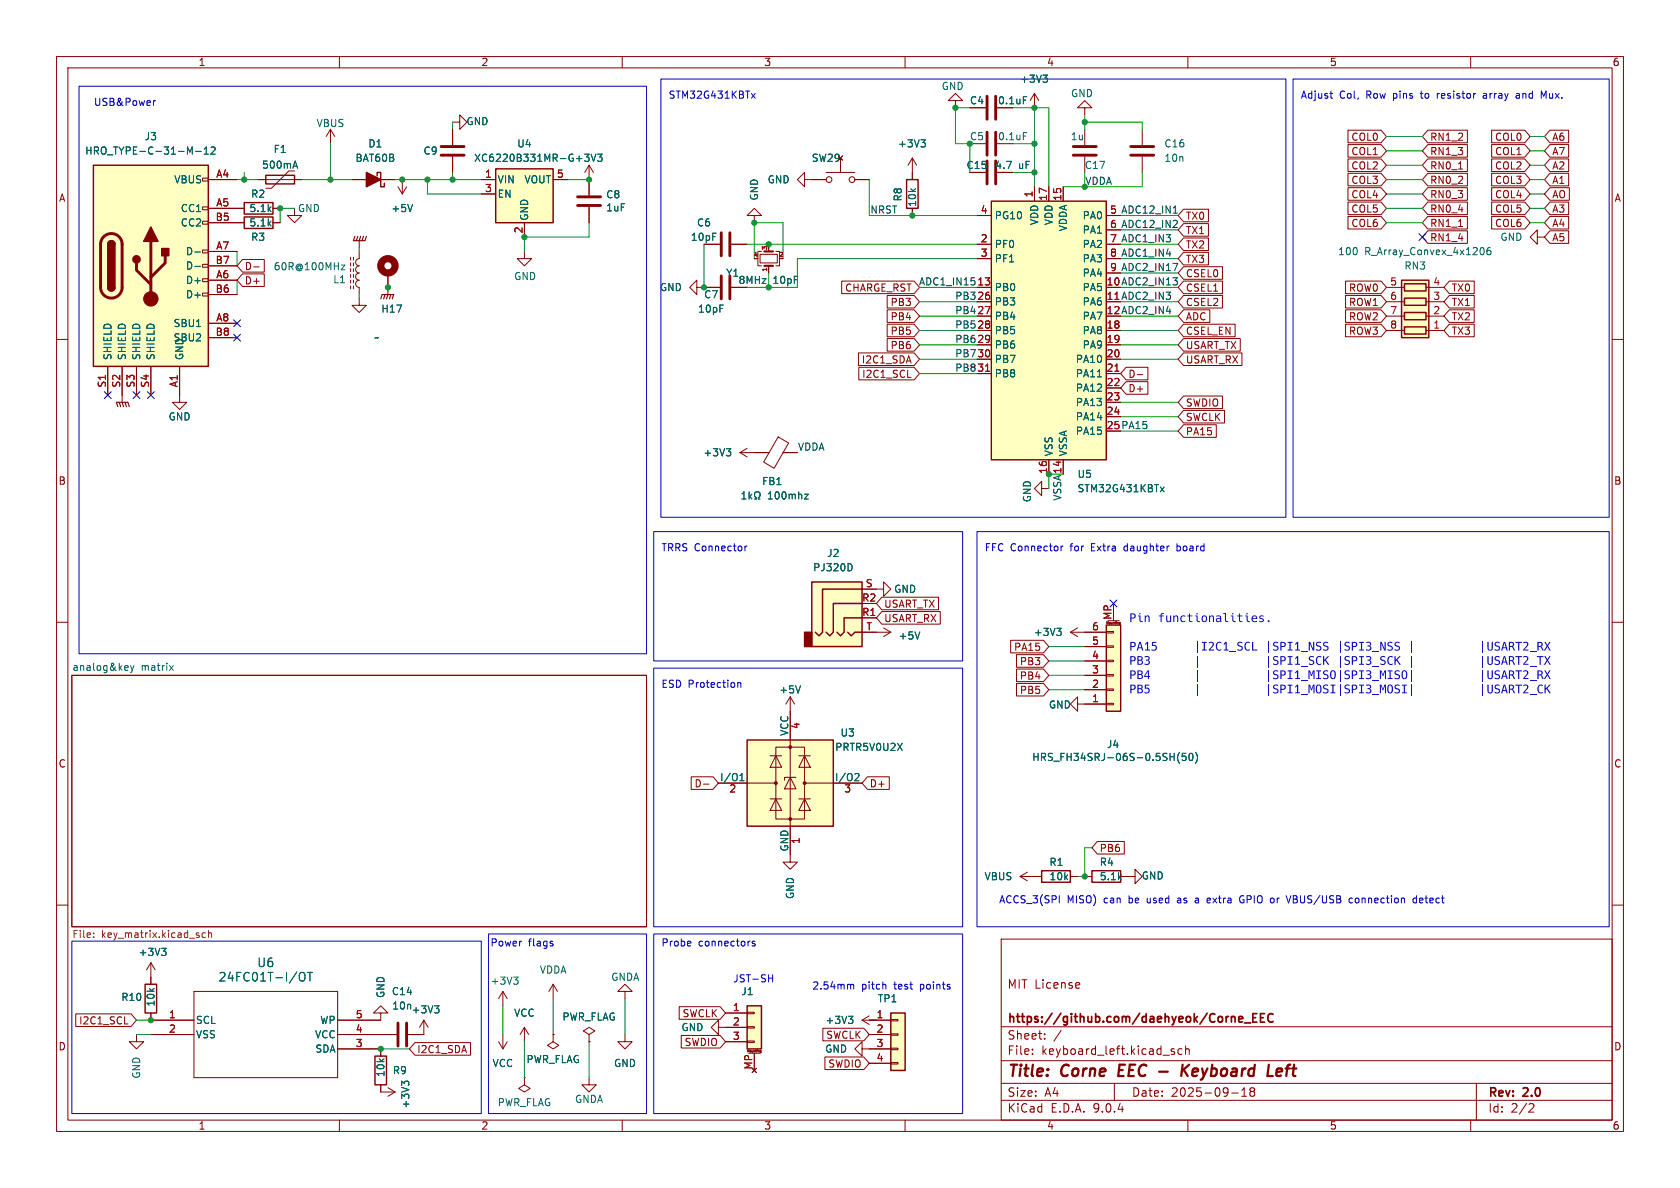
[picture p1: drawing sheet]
<svg xmlns="http://www.w3.org/2000/svg" width="297mm" height="210mm" viewBox="0 0 297 210" stroke-linecap="round" stroke-linejoin="round" font-family="sans-serif">
<defs><g id="words">
<g font-size="2.8" fill="#840000">
<text x="178" y="190.9">Title:</text>
<text x="187.7" y="190.9">Corne</text>
<text x="198.6" y="190.9">EEC</text>
<text x="211.3" y="190.9">Keyboard</text>
<text x="227.3" y="190.9">Left</text>
</g>
<g font-size="2.1" fill="#0000c2">
<text x="199.6" y="110.2">Pin</text>
<text x="204.7" y="110.2">functionalities.</text>
<text x="199.6" y="115.3">PA15</text>
<text x="199.6" y="117.8">PB3</text>
<text x="211" y="115.3">|I2C1_SCL</text>
<text x="223.6" y="117.8">|SPI1_SCK</text>
<text x="223.6" y="115.3">|SPI1_NSS</text>
<text x="236.3" y="117.8">|SPI3_SCK</text>
<text x="236.3" y="115.3">|SPI3_NSS</text>
<text x="261.5" y="117.8">|USART2_TX</text>
<text x="261.5" y="115.3">|USART2_RX</text>
<text x="199.6" y="120.3">PB4</text>
<text x="199.6" y="122.8">PB5</text>
<text x="223.6" y="120.3">|SPI1_MISO|SPI3_MISO|</text>
<text x="223.6" y="122.8">|SPI1_MOSI|SPI3_MOSI|</text>
<text x="261.5" y="120.3">|USART2_RX</text>
<text x="261.5" y="122.8">|USART2_CK</text>
</g>
<g font-size="2.1" fill="#006464">
<text x="38.5" y="173.7">24FC01T-I/OT</text>
<text x="45.4" y="171.2">U6</text>
</g>
<g font-size="2.1" fill="#840000">
<text x="178" y="175">MIT License</text>
<text x="178" y="184">Sheet:</text>
<text x="178" y="181.2">https://github.com/daehyeok/Corne_EEC</text>
<text x="178" y="186.7">File:</text>
<text x="184.1" y="186.7">keyboard_left.kicad_sch</text>
<text x="178" y="196.9">KiCad</text>
<text x="178" y="194.1">Size:</text>
<text x="184.7" y="194.1">A4</text>
<text x="185.7" y="196.9">E.D.A.</text>
<text x="193.3" y="196.9">9.0.4</text>
<text x="200" y="194.1">Date:</text>
<text x="207" y="194.1">2025-09-18</text>
<text x="263" y="194.3">Rev:</text>
<text x="263" y="196.9">Id:</text>
<text x="267.1" y="196.9">2/2</text>
<text x="269.4" y="194.3">2.0</text>
</g>
<g font-size="1.8" fill="#840000">
<text x="35" y="11.9">1</text>
<text x="85" y="11.9">2</text>
<text x="135" y="11.9">3</text>
<text x="185" y="11.9">4</text>
<text x="235" y="11.9">5</text>
<text x="285" y="11.9">6</text>
<text x="176.3" y="18.6">0.1uF</text>
<text x="238.8" y="27.6">COL1</text>
<text x="238.8" y="25.1">COL0</text>
<text x="252.7" y="27.6">RN1_3</text>
<text x="252.7" y="25.1">RN1_2</text>
<text x="264.2" y="27.6">COL1</text>
<text x="264.2" y="25.1">COL0</text>
<text x="274.3" y="27.6">A7</text>
<text x="274.3" y="25.1">A6</text>
<text x="10.3" y="35.9">A</text>
<text x="170.8" y="30.1">C15</text>
<text x="238.8" y="30.2">COL2</text>
<text x="238.8" y="32.7">COL3</text>
<text x="238.8" y="35.2">COL4</text>
<text x="252.7" y="30.2">RN0_1</text>
<text x="252.7" y="32.7">RN0_2</text>
<text x="252.7" y="35.2">RN0_3</text>
<text x="264.2" y="30.2">COL2</text>
<text x="264.2" y="35.2">COL4</text>
<text x="264.2" y="32.7">COL3</text>
<text x="274.3" y="30.2">A2</text>
<text x="274.3" y="35.2">AO</text>
<text x="274.3" y="32.7">A1</text>
<text x="285.3" y="35.9">A</text>
<text x="209.5" y="39.1">TX0</text>
<text x="209.5" y="41.6">TX1</text>
<text x="238.8" y="40.3">COL6</text>
<text x="238.8" y="37.8">COL5</text>
<text x="252.7" y="40.3">RN1_1</text>
<text x="252.7" y="37.8">RN0_4</text>
<text x="264.2" y="37.8">COL5</text>
<text x="264.2" y="40.3">COL6</text>
<text x="274.3" y="37.8">A3</text>
<text x="274.3" y="40.3">A4</text>
<text x="43.2" y="47.9">D-</text>
<text x="209.5" y="46.7">TX3</text>
<text x="209.5" y="44.1">TX2</text>
<text x="252.7" y="42.9">RN1_4</text>
<text x="274.3" y="42.9">A5</text>
<text x="43.2" y="50.5">D+</text>
<text x="149.3" y="51.8">CHARGE_RST</text>
<text x="195.5" y="50.5">10 ADC2_IN13</text>
<text x="209.5" y="51.8">CSEL1</text>
<text x="209.5" y="49.2">CSEL0</text>
<text x="238.4" y="51.8">ROW0</text>
<text x="256.5" y="51.8">TX0</text>
<text x="157.3" y="56.8">PB4</text>
<text x="157.3" y="54.3">PB3</text>
<text x="157.3" y="59.4">PB5</text>
<text x="195.5" y="55.6">12 ADC2_IN4</text>
<text x="209.5" y="59.4">CSEL_EN</text>
<text x="209.5" y="54.3">CSEL2</text>
<text x="209.5" y="56.8">ADC</text>
<text x="238.4" y="56.8">ROW2</text>
<text x="238.4" y="59.4">ROW3</text>
<text x="238.4" y="54.3">ROW1</text>
<text x="256.5" y="56.8">TX2</text>
<text x="256.5" y="59.4">TX3</text>
<text x="256.5" y="54.3">TX1</text>
<text x="152.3" y="64.5">I2C1_SDA</text>
<text x="157.3" y="61.9">PB6</text>
<text x="209.5" y="64.5">USART_RX</text>
<text x="209.5" y="61.9">USART_TX</text>
<text x="152.3" y="67">I2C1_SCL</text>
<text x="199.4" y="67">D-</text>
<text x="199.4" y="69.5">D+</text>
<text x="195.5" y="75.9">25 PA15</text>
<text x="209.5" y="72.1">SWDIO</text>
<text x="209.5" y="74.6">SWCLK</text>
<text x="209.5" y="77.2">PA15</text>
<text x="10.3" y="85.9">B</text>
<text x="285.3" y="85.9">B</text>
<text x="156.2" y="107.6">USART_TX</text>
<text x="156.2" y="110.2">USART_RX</text>
<text x="179.2" y="115.3">PA15</text>
<text x="180.2" y="117.8">PB3</text>
<text x="180.2" y="122.9">PB5</text>
<text x="180.2" y="120.3">PB4</text>
<text x="10.3" y="135.9">C</text>
<text x="285.3" y="135.9">C</text>
<text x="122.7" y="139.4">D-</text>
<text x="153.7" y="139.4">D+</text>
<text x="194.3" y="150.8">PB6</text>
<text x="10.3" y="185.9">D</text>
<text x="13.9" y="181.3">I2C1_SCL</text>
<text x="120.6" y="180">SWCLK</text>
<text x="120.9" y="185.1">SWDIO</text>
<text x="146" y="183.8">SWCLK</text>
<text x="285.3" y="185.9">D</text>
<text x="73.7" y="186.4">I2C1_SDA</text>
<text x="146.3" y="188.9">SWDIO</text>
<text x="35" y="199.9">1</text>
<text x="85" y="199.9">2</text>
<text x="135" y="199.9">3</text>
<text x="185" y="199.9">4</text>
<text x="235" y="199.9">5</text>
<text x="285" y="199.9">6</text>
</g>
<g font-size="1.8" fill="#0000c2">
<text x="118.1" y="17.5">STM32G431KBTx</text>
<text x="229.9" y="17.5">Adjust</text>
<text x="236.8" y="17.5">Col,</text>
<text x="241.6" y="17.5">Row</text>
<text x="246.6" y="17.5">pins</text>
<text x="251.7" y="17.5">to</text>
<text x="254.7" y="17.5">resistor</text>
<text x="263.1" y="17.5">array</text>
<text x="269.1" y="17.5">and</text>
<text x="273.7" y="17.5">Mux.</text>
<text x="16.5" y="18.8">USB&amp;Power</text>
<text x="116.8" y="97.5">TRRS Connector</text>
<text x="174" y="97.5">FFC Connector</text>
<text x="189.3" y="97.5">for</text>
<text x="193.2" y="97.5">Extra</text>
<text x="199.2" y="97.5">daughter</text>
<text x="208.7" y="97.5">board</text>
<text x="116.8" y="121.7">ESD Protection</text>
<text x="176.5" y="159.8">ACCS_3(SPI</text>
<text x="188.6" y="159.8">MISO)</text>
<text x="195.3" y="159.8">can</text>
<text x="199.8" y="159.8">be</text>
<text x="203.2" y="159.8">used</text>
<text x="208.8" y="159.8">as</text>
<text x="212.2" y="159.8">a</text>
<text x="214.5" y="159.8">extra</text>
<text x="220.4" y="159.8">GPIO or</text>
<text x="229.2" y="159.8">VBUS/USB</text>
<text x="240.4" y="159.8">connection</text>
<text x="251.9" y="159.8">detect</text>
<text x="86.6" y="167.4">Power</text>
<text x="93.4" y="167.4">flags</text>
<text x="116.8" y="167.4">Probe</text>
<text x="123.5" y="167.4">connectors</text>
<text x="129.5" y="173.7">JST-SH</text>
<text x="143.5" y="175">2.54mm</text>
<text x="152.3" y="175">pitch</text>
<text x="158.2" y="175">test</text>
<text x="162.9" y="175">points</text>
</g>
<g font-size="1.8" fill="#006464">
<text x="166.4" y="16.1">GND</text>
<text x="180.2" y="14.8">+3V3</text>
<text x="189.2" y="17.4">GND</text>
<text x="55.9" y="22.7">VBUS</text>
<text x="82.4" y="22.3">GND</text>
<text x="171.4" y="18.6">C4</text>
<text x="15" y="27.5">HRO_TYPE-C-31-M-12</text>
<text x="25.5" y="25">J3</text>
<text x="48.3" y="27.3">F1</text>
<text x="62.7" y="28.8">BAT60B</text>
<text x="65" y="26.3">D1</text>
<text x="74.8" y="27.5">C9</text>
<text x="83.7" y="28.8">XC6220B331MR-G</text>
<text x="91.3" y="26.3">U4</text>
<text x="101.5" y="28.8">+3V3</text>
<text x="143.4" y="28.8">SW29</text>
<text x="158.6" y="26.3">+3V3</text>
<text x="171.4" y="25">C5</text>
<text x="176.3" y="25">0.1uF</text>
<text x="189.2" y="25">1u</text>
<text x="205.7" y="26.3">C16</text>
<text x="205.7" y="28.8">10n</text>
<text x="30.7" y="32.6">VBUS</text>
<text x="44.3" y="35.2">R2</text>
<text x="46.2" y="30">500mA</text>
<text x="87.9" y="32.6">VIN</text>
<text x="87.9" y="35.2">EN</text>
<text x="92.6" y="32.6">VOUT</text>
<text x="107.1" y="35.3">C8</text>
<text x="134.2" y="35.6" transform="rotate(-90 134.2 35.6)">GND</text>
<text x="135.6" y="32.6">GND</text>
<text x="159.6" y="35.7" transform="rotate(-90 159.6 35.7)">R8</text>
<text x="175.9" y="30.1">4.7</text>
<text x="180" y="30.1">uF</text>
<text x="191.7" y="30.1">C17</text>
<text x="31.9" y="37.7">CC1</text>
<text x="31.9" y="40.2">CC2</text>
<text x="44" y="40.2">5.1k</text>
<text x="44" y="37.7">5.1k</text>
<text x="52.6" y="37.7">GND</text>
<text x="69.1" y="37.7">+5V</text>
<text x="93.6" y="39.1" transform="rotate(-90 93.6 39.1)">GND</text>
<text x="107.1" y="37.6">1uF</text>
<text x="123.1" y="40.2">C6</text>
<text x="162.2" y="36.7" transform="rotate(-90 162.2 36.7)">10k</text>
<text x="175.8" y="39">PG10</text>
<text x="183.7" y="39.9" transform="rotate(-90 183.7 39.9)">VDD</text>
<text x="186.3" y="39.9" transform="rotate(-90 186.3 39.9)">VDD</text>
<text x="188.8" y="41" transform="rotate(-90 188.8 41)">VDDA</text>
<text x="191.3" y="39">PA0</text>
<text x="191.3" y="41.5">PA1</text>
<text x="32.8" y="45.3">D-</text>
<text x="32.8" y="47.9">D-</text>
<text x="44.3" y="42.8">R3</text>
<text x="48.3" y="48">60R@100MHz</text>
<text x="122" y="42.8">10pF</text>
<text x="175.8" y="44">PF0</text>
<text x="175.8" y="46.6">PF1</text>
<text x="191.3" y="44">PA2</text>
<text x="191.3" y="46.6">PA3</text>
<text x="236.5" y="45.3">100</text>
<text x="241.3" y="45.3">R_Array_Convex_4x1206</text>
<text x="248.2" y="47.9">RN3</text>
<text x="265.2" y="42.8">GND</text>
<text x="32.8" y="50.4">D+</text>
<text x="32.8" y="52.9">D+</text>
<text x="58.8" y="50.3">L1</text>
<text x="90.8" y="49.7">GND</text>
<text x="116.6" y="51.7">GND</text>
<text x="124.4" y="52.9">C7</text>
<text x="128.3" y="49.1">Y1</text>
<text x="130.5" y="50.4">8MHz</text>
<text x="136.7" y="50.4">10pF</text>
<text x="175.8" y="51.7">PB0</text>
<text x="191.3" y="49.1">PA4</text>
<text x="191.3" y="51.7">PA5</text>
<text x="30.6" y="58">SBU1</text>
<text x="67.3" y="55.5">H17</text>
<text x="123.3" y="55.5">10pF</text>
<text x="175.8" y="54.2">PB3</text>
<text x="175.8" y="56.7">PB4</text>
<text x="175.8" y="59.3">PB5</text>
<text x="191.3" y="54.2">PA6</text>
<text x="191.3" y="56.7">PA7</text>
<text x="191.3" y="59.3">PA8</text>
<text x="19.9" y="63.8" transform="rotate(-90 19.9 63.8)">SHIELD</text>
<text x="22.5" y="63.8" transform="rotate(-90 22.5 63.8)">SHIELD</text>
<text x="25" y="63.8" transform="rotate(-90 25 63.8)">SHIELD</text>
<text x="27.5" y="63.8" transform="rotate(-90 27.5 63.8)">SHIELD</text>
<text x="30.6" y="60.6">SBU2</text>
<text x="32.6" y="63.8" transform="rotate(-90 32.6 63.8)">GND</text>
<text x="66" y="60.6">~</text>
<text x="175.8" y="61.8">PB6</text>
<text x="175.8" y="64.4">PB7</text>
<text x="190.1" y="64.4">PA10</text>
<text x="191.3" y="61.8">PA9</text>
<text x="175.8" y="66.9">PB8</text>
<text x="190.1" y="66.9">PA11</text>
<text x="190.1" y="69.4">PA12</text>
<text x="190.1" y="72">PA13</text>
<text x="29.7" y="74.5">GND</text>
<text x="190.1" y="74.5">PA14</text>
<text x="190.1" y="77.1">PA15</text>
<text x="124.2" y="80.9">+3V3</text>
<text x="186.3" y="80.8" transform="rotate(-90 186.3 80.8)">VSS</text>
<text x="188.8" y="80.8" transform="rotate(-90 188.8 80.8)">VSSA</text>
<text x="130.8" y="88.5">þÿ 1 k!&amp;</text>
<text x="134.6" y="86">FB1</text>
<text x="135.7" y="88.5">100mhz</text>
<text x="182.5" y="88.9" transform="rotate(-90 182.5 88.9)">GND</text>
<text x="190.4" y="87.2">STM32G431KBTx</text>
<text x="190.4" y="84.7">U5</text>
<text x="143.7" y="101.2">PJ320D</text>
<text x="146.1" y="98.7">J2</text>
<text x="158" y="105">GND</text>
<text x="158.8" y="113.3">+5V</text>
<text x="182.7" y="112.6">+3V3</text>
<text x="12.7" y="118.7">analog&amp;key</text>
<text x="24.9" y="118.7">matrix</text>
<text x="137.7" y="122.8">+5V</text>
<text x="185.3" y="125.5">GND</text>
<text x="139.4" y="130.2" transform="rotate(-90 139.4 130.2)">VCC</text>
<text x="148.5" y="130.4">U3</text>
<text x="147.6" y="132.9">PRTR5V0U2X</text>
<text x="182.4" y="134.7">HRS_FH34SRJ-06S-0.5SH(50)</text>
<text x="195.6" y="132.4">J4</text>
<text x="127.2" y="138.2">I/O1</text>
<text x="147.5" y="138.2">I/O2</text>
<text x="139.4" y="150.6" transform="rotate(-90 139.4 150.6)">GND</text>
<text x="174" y="155.8">VBUS</text>
<text x="185.4" y="153.3">R1</text>
<text x="185.4" y="155.8">10k</text>
<text x="194.3" y="153.3">R4</text>
<text x="194.3" y="155.8">5.1k</text>
<text x="201.7" y="155.7">GND</text>
<text x="140.6" y="159" transform="rotate(-90 140.6 159)">GND</text>
<text x="24.4" y="169.2">+3V3</text>
<text x="95.3" y="172.3">VDDA</text>
<text x="108" y="173.6">GNDA</text>
<text x="21.3" y="177.1">R10</text>
<text x="27.5" y="178" transform="rotate(-90 27.5 178)">10k</text>
<text x="68.2" y="176.5" transform="rotate(-90 68.2 176.5)">GND</text>
<text x="69.2" y="176.1">C14</text>
<text x="69.2" y="178.7">10n</text>
<text x="72.7" y="179.3">+3V3</text>
<text x="86.6" y="174.3">+3V3</text>
<text x="90.8" y="179.9">VCC</text>
<text x="131" y="176.1">J1</text>
<text x="155.1" y="177.4">TP1</text>
<text x="34.5" y="181.2">SCL</text>
<text x="34.5" y="183.7">VSS</text>
<text x="55.6" y="183.7">VCC</text>
<text x="56.5" y="181.2">WP</text>
<text x="99.3" y="180.6">PWR_FLAG</text>
<text x="120.4" y="182.5">GND</text>
<text x="145.8" y="181.2">+3V3</text>
<text x="25" y="190.8" transform="rotate(-90 25 190.8)">GND</text>
<text x="55.7" y="186.3">SDA</text>
<text x="68.2" y="190.5" transform="rotate(-90 68.2 190.5)">10k</text>
<text x="69.4" y="190.1">R9</text>
<text x="87" y="188.8">VCC</text>
<text x="93" y="188.1">PWR_FLAG</text>
<text x="108.5" y="188.8">GND</text>
<text x="145.8" y="186.3">GND</text>
<text x="72.6" y="196.1" transform="rotate(-90 72.6 196.1)">+3V3</text>
<text x="87.9" y="195.8">PWR_FLAG</text>
<text x="101.6" y="195.2">GNDA</text>
</g>
<g font-size="1.8" fill="#a90000">
<text x="38.1" y="31.5">A4</text>
<text x="85.7" y="31.5">1</text>
<text x="85.7" y="34">3</text>
<text x="98.4" y="31.5">5</text>
<text x="182.6" y="35" transform="rotate(-90 182.6 35)">1</text>
<text x="185.2" y="35.6" transform="rotate(-90 185.2 35.6)">17</text>
<text x="187.7" y="35.6" transform="rotate(-90 187.7 35.6)">15</text>
<text x="38" y="39.1">B5</text>
<text x="38.1" y="36.6">A5</text>
<text x="92.5" y="41.3" transform="rotate(-90 92.5 41.3)">2</text>
<text x="173.3" y="37.8">4</text>
<text x="196.1" y="37.8">5</text>
<text x="196.1" y="40.4">6</text>
<text x="38" y="46.7">B7</text>
<text x="38.1" y="44.2">A7</text>
<text x="173.3" y="42.9">2</text>
<text x="173.3" y="45.5">3</text>
<text x="196.1" y="42.9">7</text>
<text x="196.1" y="45.5">8</text>
<text x="38" y="51.8">B6</text>
<text x="38.1" y="49.3">A6</text>
<text x="172.7" y="50.5">13</text>
<text x="172.7" y="53.1">26</text>
<text x="195.5" y="53.1">11 ADC2_IN3</text>
<text x="195.5" y="50.5">10</text>
<text x="195.5" y="53.1">11</text>
<text x="196.1" y="48">9</text>
<text x="245.7" y="53.1">6</text>
<text x="245.7" y="50.5">5</text>
<text x="253.3" y="53.1">3</text>
<text x="253.3" y="50.5">4</text>
<text x="38" y="59.4">B8</text>
<text x="38.1" y="56.9">A8</text>
<text x="172.7" y="55.6">27</text>
<text x="172.7" y="58.2">28</text>
<text x="195.5" y="58.2">18</text>
<text x="195.5" y="55.6">12</text>
<text x="245.7" y="58.2">8</text>
<text x="245.7" y="55.6">7</text>
<text x="253.3" y="58.2">1</text>
<text x="253.3" y="55.6">2</text>
<text x="172.7" y="60.7">29</text>
<text x="172.7" y="63.2">30</text>
<text x="172.7" y="65.8">31</text>
<text x="195.5" y="60.7">19</text>
<text x="195.5" y="63.2">20</text>
<text x="195.5" y="65.8">21</text>
<text x="18.8" y="68.6" transform="rotate(-90 18.8 68.6)">S1</text>
<text x="21.3" y="68.6" transform="rotate(-90 21.3 68.6)">S2</text>
<text x="23.9" y="68.6" transform="rotate(-90 23.9 68.6)">S3</text>
<text x="26.4" y="68.6" transform="rotate(-90 26.4 68.6)">S4</text>
<text x="31.5" y="68.6" transform="rotate(-90 31.5 68.6)">A1</text>
<text x="195.5" y="68.3">22</text>
<text x="195.5" y="70.9">23</text>
<text x="195.5" y="73.4">24</text>
<text x="195.5" y="75.9">25</text>
<text x="185.2" y="83.9" transform="rotate(-90 185.2 83.9)">16</text>
<text x="187.7" y="83.9" transform="rotate(-90 187.7 83.9)">14</text>
<text x="152.3" y="106.4">R2</text>
<text x="153" y="103.9">S</text>
<text x="152.3" y="109">R1</text>
<text x="153.1" y="111.5">T</text>
<text x="193" y="111.5">6</text>
<text x="196.6" y="109.7" transform="rotate(-90 196.6 109.7)">MP</text>
<text x="193" y="119.1">3</text>
<text x="193" y="116.6">4</text>
<text x="193" y="114">5</text>
<text x="193" y="124.2">1</text>
<text x="193" y="121.7">2</text>
<text x="141.7" y="129" transform="rotate(-90 141.7 129)">4</text>
<text x="128.8" y="140.4">2</text>
<text x="149.2" y="140.4">3</text>
<text x="141.7" y="149.3" transform="rotate(-90 141.7 149.3)">1</text>
<text x="129.5" y="178.8">1</text>
<text x="29.8" y="180.1">1</text>
<text x="29.8" y="182.6">2</text>
<text x="62.8" y="180.1">5</text>
<text x="62.8" y="182.6">4</text>
<text x="62.8" y="185.2">3</text>
<text x="129.5" y="181.4">2</text>
<text x="129.5" y="183.9">3</text>
<text x="154.9" y="180.1">1</text>
<text x="154.9" y="182.6">2</text>
<text x="154.9" y="185.2">3</text>
<text x="133.1" y="189.2" transform="rotate(-90 133.1 189.2)">MP</text>
<text x="154.9" y="187.7">4</text>
</g>
<g font-size="1.8" fill="#0f0f0f">
<text x="191.8" y="32.8">VDDA</text>
<text x="153.8" y="37.8">NRST</text>
<text x="196.1" y="37.8">5 ADC12_IN1</text>
<text x="196.1" y="40.4">6 ADC12_IN2</text>
<text x="196.1" y="42.9">7 ADC1_IN3</text>
<text x="196.1" y="45.5">8 ADC1_IN4</text>
<text x="162.4" y="50.5">ADC1_IN15</text>
<text x="168.8" y="53.1">PB3</text>
<text x="196.1" y="48">9 ADC2_IN17</text>
<text x="168.8" y="55.6">PB4</text>
<text x="168.8" y="58.2">PB5</text>
<text x="168.8" y="63.2">PB7</text>
<text x="168.8" y="65.8">PB8</text>
<text x="168.8" y="60.7">PB6</text>
<text x="141" y="79.7">VDDA</text>
<text x="187.7" y="88.6" transform="rotate(-90 187.7 88.6)">VSSA14</text>
</g>
<g font-size="1.8" fill="#725600">
<text x="12.7" y="166.1">File:</text>
<text x="17.9" y="166.1">key_matrix.kicad_sch</text>
</g>
<g font-size="1.1" fill="#a90000">
<text x="133.2" y="45.5">4</text>
<text x="135.6" y="44.3" transform="rotate(-90 135.6 44.3)">3</text>
<text x="137.6" y="45.5">2</text>
<text x="135.6" y="48.1" transform="rotate(-90 135.6 48.1)">1</text>
</g>
<g font-size=".5" fill="#840000">
<text x="195.4" y="110.5">Mounting</text>
<text x="131.9" y="186.2">Mounting</text>
</g>
</g></defs>
<g fill="none" stroke="#840000" stroke-width=".18">
<path d="M10 10h277v190h-277zM12 12h273v186h-273zM60 10v2M110 10v2M160 10v2M182.9 16.5l-.8 1.3M182.9 16.5l.7 1.3M182.9 16.5v2.6M210 10v2M260 10v2M45.7 31.8h7.6M52.1 30.2h-1l-3.1 3.1h-1"/>
<path d="M52.1 36.8v1.3h1.2l-1.2 1.3-1.3-1.3h1.3M161.3 27.9l-.8 1.3M161.3 27.9l.8 1.3M161.3 27.9v2.6M10 60h2M285 60h2M10 110h2M12.7 119.4h101.6v44.4h-101.6zM285 110h2M139.7 123.2l-.8 1.3M139.7 123.2l.8 1.3M139.7 123.2v2.5"/>
<path d="M190.5 124.5v-1.3l-1.3 1.3 1.3 1.2v-1.2h1.3M139.7 151.1v1.3h-1.3l1.3 1.3 1.3-1.3h-1.3M180.3 154.9h3.8M180.3 154.9l1.3 .8M181.6 154.2l-1.3 .7M189.2 154.9h1.3M191.8 154.9h1.2M198.1 154.9h2.6v-1.2l1.2 1.2-1.2 1.3v-1.3M10 160h2M177 166h108v32h-108zM190.7 173.7l.2 .4-.7 .1M190.8 174.6l-.1 .1"/>
<path d="M285 160h2M60 198v2M110 198v2M160 198v2M177 194.5h108M177 191.5h108M177 187.5h108M177 181.5h108M182.5 186.3v.1M182.5 185.5v.1M184.7 183.6v.1M184.7 182.8v.1"/>
<path d="M187.6 182.1l-1.3 2M197 191.5v3M207 185.7l.7 .4-.2 .3-.5-.1M207.6 185.5l-.4-.1-.2 .2M209 185.5l-.5-.1-.3 .3v.4l.2 .2h.6M209.6 185.5l.2-.1 .4 .1v.9M209.6 184.9v1.5M210 198v2M217.7 193.2h1.2M219.5 193.8h.9M219.5 192.7l.5-.4v1.5M221 192.4v.3l.2 .2"/>
<path d="M221.2 192.9l-.2 .3v.5l.2 .1 .5-.1 .1-.2-.1-.4-.2-.2M221.2 192.9h.3M221.7 192.4l.1 .3-.3 .2M260 198v2M261 191.5v6.5M270.5 195.1l.5 .1 .2 .3-1 1.1h1"/>
</g>
<path d="M197.9 188.2l-.2 2h.9M204.9 189.4h1.5M209.1 188.2l-.3 2M209.3 189.1l.7 1.1M210.2 188.2l-1.3 1.2M226.6 189l-.2-.1-.6 .1-.2 .9 .3 .3 .6-.1M226.6 189.4l-.9 .1" fill="none" stroke="#840000" stroke-width=".4"/>
<path d="M219.1 179.8l.4-.1 .2 .3-.7 .2M221.5 179.9h.5M222.2 179.2h-.7v1.5h.7M222.8 179.9h.5M223.6 179.2h-.8v1.5h.8M225.1 179.3a.6 .6 0 0 0-.8 0 .6 .6 0 0 0-.2 .7 .56 .56 0 0 0 .3 .6 .56 .56 0 0 0 .7-.1M219.1 180.6h.5M220 180.8h1.1" fill="none" stroke="#840000" stroke-width=".3"/>
<g fill="none" stroke="#006464" stroke-width=".18">
<path d="M184.4 13.3h.8l-.4 .5M184.9 13.8l.3 .2v.3l-.3 .2M51.9 29.4h.6M52.2 28.5l.4 1.2M162.8 24.7h.8l-.4 .5M163.3 25.2l.3 .2v.3l-.3 .3M22.5 117.7l.2 .3-.6 .1M22.6 118.4l-.1 .1M23.1 117.7l.3 .8M23.4 118.5l-.3 .4M23.7 117.7l-.3 .8M30 117.7l.6 .8"/>
<path d="M30.6 117.7l-.6 .8M141.5 121.2l-.4 1.3"/>
</g>
<path d="M16.5 165.6v.1M16.5 165v.1M36.3 165l-.3-.1-.3 .2 .1 .6h.5M36.9 165l.2-.1 .3 .1v.7M36.9 164.5v1.2" fill="none" stroke="#725600" stroke-width=".18"/>
<path d="M47 31h5.1v1.5h-5.1zM184.1 153.9h5.1v2.1h-5.1zM193 153.9h5.1v2.1h-5.1z" fill="none" stroke="#840000" stroke-width=".25"/>
<path d="M132.1 130.8h15.2v15.3h-15.2z" fill="#ffffc2"/>
<path d="M160.3 31.8h2v5h-2zM132.1 130.8h15.2v15.3h-15.2z" fill="none" stroke="#840000" stroke-width=".25"/>
<g fill="none" stroke="#840000" stroke-width=".18">
<path d="M168.9 17.8h1.3l-1.3-1.3-1.3 1.3h1.3v1.3M171.4 19.1h2.8M191.8 19.1h1.2l-1.2-1.3-1.3 1.3h1.3v1.2M142.2 31.8v-1.3l-1.2 1.3 1.2 1.2v-1.2h3.8M146 30.5h5.1M148.2 27.6l.8 .7M148.6 27.9v2.6M149 27.6l-.8 .7M151.1 31.8h2.6M161.3 30.5v1.3M161.3 36.8v1.3M176.3 30.5h2.8"/>
<path d="M191.8 22.9v2.8M191.8 27.7v2.8M201.9 22.9v2.8M201.9 27.7v2.8M124.5 50.8h2.8M129.3 50.8h2.8M134.4 45h3v1.5h-3zM134.6 44.5h-.6v2.5h.6M135.9 43.2v1.3M135.9 47v1.3M137.2 44.5h.6v2.5h-.6M154.9 104.1h1.3v-1.2l1.3 1.2-1.3 1.3v-1.3"/>
<path d="M154.9 111.8h2.6M156.2 111l1.3 .8M157.5 111.8l-1.3 .7M127 138.4h10.2M136.1 133.6h2.1M137.2 132.1h5v12.7h-5zM137.2 133.6l1 2h-2.1zM139.7 137.4l1 2h-2zM139.7 125.7v25.4M140.7 137.4h-2v.5M141.2 133.6h2.1M142.2 133.6l1.1 2h-2.1z"/>
<path d="M142.2 138.4h10.2M136.1 141.2h2.1M137.2 141.2l1 2.1h-2.1zM141.2 141.2h2.1M142.2 141.2l1.1 2.1h-2.1z"/>
<circle cx="146.6" cy="31.8" r=".51"/>
<circle cx="150.6" cy="31.8" r=".51"/>
</g>
<g fill="#840000" stroke="#840000" stroke-width=".18">
<circle cx="137.2" cy="138.4" r=".25"/>
<circle cx="139.7" cy="132.1" r=".25"/>
<circle cx="139.7" cy="144.8" r=".25"/>
<circle cx="142.2" cy="138.4" r=".25"/>
</g>
<path d="M180.9 17.1h.6M162.6 111.7l-.4 1.3M130.8 138h.7M130.8 137.1l.4-.4v1.3M151.3 136.7l.4 .1 .2 .3-.8 .9h.8" fill="none" stroke="#006464" stroke-width=".18"/>
<path d="M174.5 17v4.1M176 17v4.1M174.5 28.4v4.1M176 28.4v4.1M189.7 27.4h4.1M189.7 25.9h4.1M199.9 27.4h4.1M199.9 25.9h4.1M127.5 48.8v4M129 48.8v4" fill="none" stroke="#840000" stroke-width=".51"/>
<path d="M135.1 47h1.6M135.1 44.5h1.6" fill="none" stroke="#840000" stroke-width=".38"/>
<path d="M143.5 102.9h8.9v11.4h-8.9z" fill="#ffffc2"/>
<path d="M142.2 111.8h1.3v2.5h-1.3z" fill="#840000" stroke="#840000" stroke-width=".25"/>
<path d="M143.5 102.9h8.9v11.4h-8.9zM149.9 111.8l.6 .6 .6-.6h1.3M152.4 104.1h-7v7.7l-.6 .6-.7-.6M152.4 109.2h-3.2v2.6l-.6 .6-.6-.6M152.4 106.7h-5.1v5.1l-.6 .6-.7-.6M25.7 174h2v5.1h-2z" fill="none" stroke="#840000" stroke-width=".25"/>
<g fill="none" stroke="#840000" stroke-width=".18">
<path d="M133.3 38.1h1.3l-1.3-1.3-1.2 1.3h1.2v1.3M171.4 25.4h2.8M123.2 50.8v-1.3l-1.3 1.3 1.3 1.3v-1.3h1.3M132.1 79.2l-1.3 .8M137.6 77.2l1.8 1.1-2.5 4.5-1.9-1.1zM130.8 80h5.1M130.8 80l1.3 .8M138.4 80h2.6M152.4 104.1h2.5M152.4 109.2h2.5M152.4 111.8h2.5M26.7 172.7v1.3"/>
<path d="M26.7 179.1v1.2"/>
</g>
<path d="M180.9 23.4h.6M128.4 79.3h.8l-.4 .5M128.9 79.8l.3 .2v.3l-.3 .3M142.2 87.4h.7l-.7 .8h.7M150.4 99.7l.2 .5-.2 .6" fill="none" stroke="#006464" stroke-width=".18"/>
<path d="M174.5 23.4v4M176 23.4v4" fill="none" stroke="#840000" stroke-width=".51"/>
<path d="M175.3 35.6h20.3v45.7h-20.3z" fill="#ffffc2"/>
<path d="M175.3 35.6h20.3v45.7h-20.3z" fill="none" stroke="#840000" stroke-width=".25"/>
<g fill="none" stroke="#840000" stroke-width=".18">
<path d="M172.7 38.1h2.6M182.9 33v2.6M185.4 33v2.6M188 33v2.6M195.6 38.1h2.5M172.7 43.2h2.6M172.7 45.7h2.6M172.7 50.8h2.6M172.7 53.3h2.6M172.7 55.9h2.6M172.7 58.4h2.6M195.6 43.2h2.5"/>
<path d="M195.6 45.7h2.5M195.6 58.4h2.5M195.6 40.6h2.5M195.6 48.3h2.5M172.7 61h2.6M172.7 63.5h2.6M172.7 66h2.6M195.6 61h2.5M195.6 63.5h2.5M195.6 66h2.5M195.6 68.6h2.5M195.6 71.1h2.5"/>
<path d="M195.6 73.7h2.5M184.1 86.4v-1.3l-1.2 1.3 1.2 1.2v-1.2h1.3M185.4 81.3v2.5M188 81.3v2.5"/>
</g>
<path d="M174.2 65.6h.8M197.1 65.6h.7" fill="none" stroke="#a90000" stroke-width=".18"/>
<path d="M194 66.6h.7M205.1 86.1l.7 .8M205.8 86.1l-.7 .8" fill="none" stroke="#006464" stroke-width=".18"/>
<path d="M195.6 110.5h2.5v15.2h-2.5z" fill="#ffffc2"/>
<path d="M195.6 110.5h2.5v15.2h-2.5z" fill="none" stroke="#840000" stroke-width=".25"/>
<g fill="none" stroke="#840000" stroke-width=".18">
<path d="M189.2 111.8h6.4M189.2 111.8l1.3 .7M190.5 111l-1.3 .8M191.8 119.4h3.8M191.8 116.8h3.8M191.8 114.3h3.8M195.6 119.3h1.2v.2h-1.2zM195.6 116.7h1.2v.3h-1.2zM195.6 114.2h1.2v.2h-1.2zM195.6 111.6h1.2v.3h-1.2zM195.7 110.3v-.4l.1 .3 .1-.3v.4M195.8 109.7h2.1"/>
<path d="M196.8 106.7v3M197.1 109.9v.3M197.3 109.9h.1M197.4 109.9h-.1M197.9 110.2h.1M197.9 110.2v.1M197.9 110.3h.1M198 110v.3l-.1 .1M198 110.3h-.1M198 110h-.1v.2M191.8 124.5h3.8M191.8 121.9h3.8"/>
<path d="M195.6 124.3h1.2v.3h-1.2zM195.6 121.8h1.2v.2h-1.2zM26.7 170.2l-.8 1.3M26.7 170.2l.7 1.3M26.7 170.2v2.5M67.3 179.1h-1.3l1.3-1.3 1.3 1.3h-1.3v1.2M24.1 182.9v1.3h-1.2l1.2 1.2 1.3-1.2h-1.3M67.3 182.9h2.8M67.3 193h2.5M68.6 192.3l1.2 .7M69.8 193l-1.2 .8M74.9 180.3l-.7 1.3"/>
<path d="M74.9 180.3l.8 1.3M74.9 180.3v2.6h-2.8"/>
</g>
<path d="M186.8 111.1h.8l-.4 .5M187.4 111.6l.2 .2v.3l-.2 .2M208.5 133a1.46 1.46 0 0 0 0 1.9M209.6 133.2h-.6v.6l.2-.1h.4l.1 .2-.1 .4-.1 .1-.5-.1M210.3 133.3l.2-.1a.68 .68 0 0 1 .4 .6 .68 .68 0 0 1-.4 .6l-.2-.1-.1-.3zM211.3 133a1.46 1.46 0 0 1 0 1.9M28.6 167.6h.7l-.4 .5M29.1 168.1l.2 .3v.3l-.2 .2M76.8 177.8h.8l-.4 .5M77.4 178.3l.2 .2v.3l-.2 .3M71.5 191.5l-.5-.4v.8M71.5 191.4l.2-.3h.3l.3 .3" fill="none" stroke="#006464" stroke-width=".18"/>
<path d="M70.4 180.8v4.1M71.9 180.8v4.1" fill="none" stroke="#840000" stroke-width=".51"/>
<path d="M247.8 49.5h4.8v10.2h-4.8z" fill="#ffffc2"/>
<path d="M247.8 49.5h4.8v10.2h-4.8zM248.3 57.8h3.8v1.3h-3.8zM248.3 55.2h3.8v1.3h-3.8zM248.3 52.7h3.8v1.3h-3.8zM248.3 50.2h3.8v1.2h-3.8zM66.3 186.7h2v5.1h-2z" fill="none" stroke="#840000" stroke-width=".25"/>
<g fill="none" stroke="#840000" stroke-width=".18">
<path d="M70.4 33l.7 1.3M71.1 31.8v2.5M71.9 33l-.8 1.3M80 21.6h1.3v-1.3l1.2 1.3-1.2 1.3v-1.3M80 22.9v2.8M80 27.7v2.8M63.5 42.5v1.3M92.7 44.5v1.2h1.3l-1.3 1.3-1.3-1.3h1.3M245.1 58.4h3.2M245.1 55.9h3.2M245.1 53.3h3.2M245.1 50.8h3.2"/>
<path d="M252.1 58.4h3.2M252.1 55.9h3.2M252.1 53.3h3.2M252.1 50.8h3.2M34.3 175.3h25.4v15.2h-25.4zM26.7 180.3h7.6M26.7 182.9h7.6M59.7 185.4h7.6v1.3M59.7 180.3h7.6M59.7 182.9h7.6M67.3 191.8v1.2"/>
</g>
<path d="M72.9 36.1l-.4 1.3M262 43.8a.68 .68 0 0 1 .4 .6 .68 .68 0 0 1-.4 .6M263.5 43.8h-.4a.85 .85 0 0 0 0 1.2l.4-.1 .1-.4-.3-.3-.3 .1-.1 .2M52.9 172.4a.51 .51 0 0 1 .5-.5 .51 .51 0 0 1 .5 .5v.5a.51 .51 0 0 1-.5 .5 .51 .51 0 0 1-.5-.5M54.4 171.9h.8M54.8 171.9v1.5" fill="none" stroke="#006464" stroke-width=".18"/>
<path d="M78 27.4h4M78 25.9h4" fill="none" stroke="#840000" stroke-width=".51"/>
<path d="M62.7 41.8l-.2 .7h2l.3-.7M63.2 41.8l-.2 .7M63.8 41.8l-.3 .7M64.3 41.8l-.3 .7" fill="none" stroke="#840000" stroke-width=".2"/>
<path d="M87.6 29.8h10.2v9.6h-10.2z" fill="#ffffc2"/>
<path d="M43.2 38.4h5.1v2h-5.1zM87.6 29.8h10.2v9.6h-10.2z" fill="none" stroke="#840000" stroke-width=".25"/>
<g fill="none" stroke="#840000" stroke-width=".18">
<path d="M41.9 39.4h1.3M48.3 39.4h1.2M85.1 31.8h2.5M85.1 34.3h2.5M92.7 39.4v2.5M97.8 31.8h2.5M104.1 29.2v5.3M104.1 36.6v2.8M104.1 29.2l-.7 1.3M104.1 29.2l.8 1.3M62 45.5v.5M62 46.5v.5"/>
<path d="M62 47.5v.5M62 48.5v.5M62 49.5v.5M62 50.5v.6M62.5 45.5v.5M62.5 46.5v.5M62.5 47.5v.5M62.5 48.5v.5M62.5 49.5v.5M62.5 50.5v.6M63.5 45.7a.64 .64 0 0 0-.6 .7 .64 .64 0 0 0 .6 .6 .64 .64 0 0 0-.6 .6 .64 .64 0 0 0 .6 .7 .64 .64 0 0 0-.6 .6 .64 .64 0 0 0 .6 .6 .63 .63 0 0 0-.6 .7 .63 .63 0 0 0 .6 .6v1.3M63.5 44.5v1.2"/>
<path d="M124.5 43.2h2.8M129.3 43.2h2.8M110.5 175.3h1.3l-1.3-1.3-1.3 1.3h1.3v1.2M88.1 184.2l.8 1.2M88.9 182.9v2.5M89.7 184.2l-.8 1.2M92.7 190.5v1.3l1 .6-1 .6-1-.6 1-.6M92.7 190.5h.1M92.7 181.6v2.6M92.7 181.6l-.8 1.3M92.7 181.6l.8 1.3M97.8 182.9v1.3l1 .6-1 .6-1-.6 1-.6"/>
<path d="M97.8 182.9h.1M104.1 182.9l1.1-.7-1.1-.6-1 .6 1 .7v1.3M104.1 184.2h.1M104.1 190.5v1.3h1.3l-1.3 1.2-1.2-1.2h1.2M110.5 182.9v1.3h1.3l-1.3 1.2-1.3-1.2h1.3"/>
</g>
<path d="M99.1 28h.9M101 27.2a.68 .68 0 0 0-.4 .7 .68 .68 0 0 0 .4 .6M105.7 27.2h.7l-.4 .5M106.2 27.7l.2 .3v.3l-.2 .2M60.3 46.8h.7l-.7 .9h.7" fill="none" stroke="#006464" stroke-width=".18"/>
<path d="M102.1 34.8h4.1M102.1 36.3h4.1M127.5 41.1v4.1M129 41.1v4.1" fill="none" stroke="#840000" stroke-width=".51"/>
<path d="M132.1 177.8h2.5v7.6h-2.5z" fill="#ffffc2"/>
<path d="M132.1 177.8h2.5v7.6h-2.5z" fill="none" stroke="#840000" stroke-width=".25"/>
<g fill="none" stroke="#840000" stroke-width=".18">
<path d="M128.3 179.1h3.8M132.1 178.9h1.2v.3h-1.2zM153.7 179.6l-1.3 .7M128.3 181.6h3.8M128.3 184.2h3.8M132.1 181.5h1.2v.2h-1.2zM132.1 184h1.2v.3h-1.2zM132.2 186v-.4l.1 .3 .1-.3v.4M132.3 186.2h2.1M133 188.8l.7 .8M133.3 186.2v3M133.6 185.6v.3"/>
<path d="M133.7 188.8l-.7 .8M133.8 185.6h.1M134.5 186l-.1-.1v-.2h.1v.3l-.1 .1M152.4 185.4v1.3l-1.3-1.3 1.3-1.2v1.2h1.3M152.4 180.3l1.3 .8M152.4 180.3h2.5"/>
</g>
<path d="M150 179.6h.8l-.4 .5M150.5 180.1l.3 .3v.3l-.3 .2" fill="none" stroke="#006464" stroke-width=".18"/>
<path d="M157.5 179.1h2.5v10.1h-2.5z" fill="#ffffc2"/>
<path d="M43.2 35.8h5.1v2h-5.1zM66.7 31.1v-.6h.6v2.5h.6v-.6M157.5 179.1h2.5v10.1h-2.5z" fill="none" stroke="#840000" stroke-width=".25"/>
<g fill="none" stroke="#840000" stroke-width=".18">
<path d="M41.9 36.8h1.3M48.3 36.8h1.2M58.4 22.9l-.7 1.2M58.4 22.9l.8 1.2M58.4 22.9v2.5M62.2 31.8h7.6M63.5 52.7v1.3h1.3l-1.3 1.2-1.3-1.2h1.3M68.6 50.8v1.3M88.9 175.3l-.8 1.2M88.9 175.3l.8 1.2M88.9 175.3v2.5M97.8 174l-.8 1.3"/>
<path d="M97.8 174l.8 1.3M97.8 174v2.5M127 181.6v1.3l-1.3-1.3 1.3-1.3v1.3h1.3M153.7 180.3h3.8M153.7 182.9h3.8M153.7 185.4h3.8M153.7 188h3.8M157.5 180.2h1.2v.3h-1.2zM157.5 182.8h1.2v.2h-1.2zM157.5 185.3h1.2v.2h-1.2zM157.5 187.8h1.2v.3h-1.2z"/>
</g>
<path d="M90.8 172.7h.8l-.4 .5M91.3 173.2l.3 .2v.3l-.3 .3" fill="none" stroke="#006464" stroke-width=".18"/>
<path d="M64.8 30.5l2.5 1.3-2.5 1.2z" fill="#840000" stroke="#840000" stroke-width=".25"/>
<path d="M67.3 52.8l.3-.7h2l-.3 .7M68.1 52.1l-.3 .7M68.6 52.1l-.3 .7M69.1 52.1l-.3 .7" fill="none" stroke="#840000" stroke-width=".2"/>
<path d="M16.5 29.2h20.3v35.6h-20.3z" fill="#ffffc2"/>
<g fill="none" stroke="#840000" stroke-width=".18">
<path d="M35.8 31.5h1v.5h-1zM35.8 36.6h1v.5h-1zM35.8 39.1h1v.5h-1zM36.8 31.8h5.1M36.8 36.8h5.1M36.8 39.4h5.1M209.2 37h4.4v2.2h-4.4l-.9-1.1zM209.2 39.5h4.4v2.3h-4.4l-.9-1.2zM238.3 28.1h5.9l.9 1.1-.9 1.1h-5.9zM238.3 25.6h5.9l.9 1.1-.9 1.1h-5.9zM238.3 23h5.9l.9 1.1-.9 1.1h-5.9zM238.3 38.3h5.9l.9 1.1-.9 1.1h-5.9z"/>
<path d="M238.3 35.7h5.9l.9 1.1-.9 1.1h-5.9zM238.3 30.6h5.9l.9 1.2-.9 1.1h-5.9zM238.3 33.2h5.9l.9 1.1-.9 1.1h-5.9zM252.4 28.1h7v2.2h-7l-.9-1.1zM252.4 25.6h7v2.2h-7l-.9-1.1zM252.4 23h7v2.2h-7l-.9-1.1zM252.4 38.3h7v2.2h-7l-.9-1.1zM252.4 30.6h7v2.3h-7l-.9-1.1zM252.4 35.7h7v2.2h-7l-.9-1.1zM252.4 33.2h7v2.2h-7l-.9-1.1zM257.8 29.9h.8M263.7 28.1h5.9l.9 1.1-.9 1.1h-5.9z"/>
<path d="M263.7 25.6h5.9l.9 1.1-.9 1.1h-5.9zM263.7 23h5.9l.9 1.1-.9 1.1h-5.9zM263.7 35.7h5.9l.9 1.1-.9 1.1h-5.9zM263.7 33.2h5.9l.9 1.1-.9 1.1h-5.9zM263.7 30.6h5.9l.9 1.2-.9 1.1h-5.9zM263.7 38.3h5.9l.9 1.1-.9 1.1h-5.9zM274 25.6h3.3v2.2h-3.3l-1-1.1zM274 28.1h3.3v2.2h-3.3l-1-1.1zM274 33.2h3.4v2.2h-3.4l-1-1.1zM274 30.6h3.3v2.3h-3.3l-1-1.1zM274 35.7h3.3v2.2h-3.3l-1-1.1zM274 23h3.3v2.2h-3.3l-1-1.1z"/>
<path d="M274 38.3h3.3v2.2h-3.3l-1-1.1zM35.8 44.2h1v.5h-1zM35.8 46.7h1v.5h-1zM35.8 49.3h1v.5h-1zM35.8 51.8h1v.5h-1zM36.8 44.5h5.1M36.8 47h5.1M36.8 49.5h5.1M36.8 52.1h5.1M36.8 57.2h5.1M36.8 59.7h5.1M42.9 48.4h3.8v2.2h-3.8l-1-1.1z"/>
<path d="M42.9 45.9h3.8v2.2h-3.8l-1-1.1zM44.9 47.2h.9M68.6 48.3v2.5M148.8 49.7h12.8l1 1.1-1 1.1h-12.8zM156.8 54.8h4.8l1 1.1-1 1.1h-4.8zM156.8 52.2h4.8l1 1.1-1 1.2h-4.8zM156.8 57.3h4.8l1 1.1-1 1.1h-4.8zM156.8 59.8h4.8l1 1.2-1 1.1h-4.8zM209.2 57.3h9.2v2.2h-9.2l-.9-1.1zM209.2 44.6h4.4v2.2h-4.4l-.9-1.1zM209.2 42.1h4.4v2.2h-4.4l-.9-1.1zM209.2 49.7h6.9v2.2h-6.9l-.9-1.1z"/>
<path d="M209.2 52.2h6.9v2.3h-6.9l-.9-1.2zM209.2 54.8h4.7v2.2h-4.7l-.9-1.1zM209.2 47.1h6.9v2.3h-6.9l-.9-1.1zM209.2 59.8h10.1v2.3h-10.1l-.9-1.1zM237.9 54.8h6.3l.9 1.1-.9 1.1h-6.3zM237.9 57.3h6.3l.9 1.1-.9 1.1h-6.3zM237.9 52.2h6.3l.9 1.1-.9 1.2h-6.3zM237.9 49.7h6.3l.9 1.1-.9 1.1h-6.3zM252.4 40.8h7v2.2h-7l-.9-1.1zM256.2 54.8h4.4v2.2h-4.4l-.9-1.1zM256.2 57.3h4.4v2.2h-4.4l-.9-1.1zM256.2 52.2h4.4v2.3h-4.4l-.9-1.2z"/>
<path d="M256.2 49.7h4.4v2.2h-4.4l-.9-1.1zM257.8 40h.8M271.8 41.9v1.3l-1.3-1.3 1.3-1.3v1.3h1.2M274 40.8h3.3v2.2h-3.3l-1-1.1zM19 64.8v5.1M21.6 64.8v6.3M24.1 64.8v5.1M26.7 64.8v5.1M31.7 64.8v6.3h1.3l-1.3 1.3-1.2-1.3h1.2M151.8 62.4h9.8l1 1.1-1 1.1h-9.8zM151.8 64.9h9.8l1 1.1-1 1.2h-9.8zM160.5 66.7h.6"/>
<path d="M199.1 64.9h3.8v2.3h-3.8l-1-1.2zM199.1 67.5h3.8v2.2h-3.8l-1-1.1zM201.1 66.2h.9M209.2 70h6.9v2.2h-6.9l-.9-1.1zM209.2 72.5h7.3v2.3h-7.3l-.9-1.1zM209.2 75.1h5.8v2.2h-5.8l-.9-1.1zM209.2 62.4h10.4v2.2h-10.4l-.9-1.1zM155.9 108.1h10.3v2.2h-10.3l-1-1.1zM155.9 105.6h10v2.2h-10l-1-1.1zM178.7 113.2h5.8l.9 1.1-.9 1.1h-5.8zM179.7 118.3h4.8l.9 1.1-.9 1.1h-4.8zM179.7 115.7h4.8l.9 1.1-.9 1.2h-4.8z"/>
<path d="M122.2 137.3h3.8l1 1.1-1 1.1h-3.8zM124.4 138.6h.9M153.4 137.3h3.8v2.2h-3.8l-1-1.1zM179.7 120.8h4.8l.9 1.1-.9 1.1h-4.8zM194 148.7h4.8v2.3h-4.8l-1-1.1zM13.4 179.2h9.8l.9 1.1-.9 1.2h-9.8zM120.1 178h7.2l1 1.1-1 1.1h-7.2zM22 181h.6M73.3 184.3h9.9v2.2h-9.9l-.9-1.1zM120.4 183h6.9l1 1.2-1 1.1h-6.9zM145.5 181.8h7.2l1 1.1-1 1.1h-7.2zM145.8 186.8h6.9l1 1.2-1 1.1h-6.9z"/>
</g>
<path d="M16.5 29.2h20.3v35.6h-20.3zM19 43.2a.64 .64 0 0 1 .7-.7 .64 .64 0 0 1 .6 .7M19 50.8a.64 .64 0 0 0 .7 .6 .64 .64 0 0 0 .6-.6" fill="none" stroke="#840000" stroke-width=".25"/>
<path d="M18.3 41.8a1.9 1.9 0 0 1 2.1-.4 1.9 1.9 0 0 1 1.2 1.8v7.6a1.91 1.91 0 0 1-1.9 1.9 1.91 1.91 0 0 1-1.9-1.9v-7.8l.2-.6zM24.1 46.5v1.3l2.6 2.5M26.7 42.7v10.1M29.2 45.2v1.3l-2.5 2.5" fill="none" stroke="#840000" stroke-width=".51"/>
<g fill="#840000" stroke="#840000" stroke-width=".25">
<path d="M19 43.2h1.3v7.6h-1.3z"/>
<path d="M19.2 42.7a.64 .64 0 0 1 .7-.1 .64 .64 0 0 1 .4 .6h-1.3z"/>
<path d="M19 50.8h1.3a.64 .64 0 0 1-.6 .6 .64 .64 0 0 1-.7-.6z"/>
<path d="M26.7 40.1l1.2 2.6h-2.5z"/>
<path d="M28.6 43.9h1.2v1.3h-1.2z"/>
<circle cx="24.1" cy="45.8" r=".63"/>
</g>
<circle cx="26.7" cy="52.8" r="1.27" fill="#840000" stroke="#840000" stroke-width=".18"/>
<path d="M34.6 26.8h1M36.1 27.2h.7M36.1 26.3l.4-.3v1.2M37.3 26.1l.5-.1 .2 .3-.7 .9h.7M34.4 44.5h1M34.4 47.1h1" fill="none" stroke="#006464" stroke-width=".18"/>
<circle cx="68.6" cy="47" r="1.27" fill="none" stroke="#840000" stroke-width="1.3"/>
<path d="M20.8 71.9l-.2-.8h2l.3 .8M21.1 71.1l.2 .8M21.6 71.1l.2 .8M22.1 71.1l.3 .8" fill="none" stroke="#840000" stroke-width=".2"/>
<path d="M207.4 37.7h.7M208.1 39.1v.4M207.4 40.2h.7M207.4 49.1h.7l-.4 .5M207.4 46.6h.8l-.5 1.2M208.1 49.7v.6" fill="none" stroke="#0f0f0f" stroke-width=".18"/>
<g fill="none" stroke="#009600" stroke-width=".18">
<path d="M171.4 19.1h-2.5v6.3h2.5v5.1M179.1 19.1h6.3v13.9M182.9 19.1v13.9M41.9 31.8h3.8M43.2 30.5v1.3M52.1 36.8h-2.6v2.6M53.3 31.8h8.9M58.4 25.4v6.4M69.8 31.8h15.3M75.6 31.8v2.5h9.5M80 21.6v1.3M80 30.5v1.3"/>
<path d="M100.3 31.8h3.8M104.1 39.4v2.5h-11.4v2.6M153.7 31.8v6.3h19M179.1 25.4h3.8M179.1 30.5h3.8M191.8 21.6h10.1v1.3M191.8 20.3v2.6M191.8 30.5v2.5M198.1 38.1h10.2M201.9 30.5v2.5h-13.9M245.1 31.8h6.4M245.1 36.8h6.4"/>
<path d="M245.1 24.1h6.4M245.1 34.3h6.4M245.1 39.4h6.4M245.1 26.7h6.4M245.1 29.2h6.4M270.5 31.8h2.5M270.5 36.8h2.5M270.5 24.1h2.5M270.5 34.3h2.5M270.5 39.4h2.5M270.5 26.7h2.5M270.5 29.2h2.5"/>
<path d="M41.9 44.5v2.5M41.9 49.5v2.6M63.5 43.8v.7M63.5 52.1v.6M68.6 50.8v.6M124.5 43.2v7.6M132.1 43.2h40.6M133.3 45.7v-6.3h5.1v6.3M135.9 48.3v2.5M162.6 50.8h10.1M162.6 55.9h10.1M162.6 53.3h10.1"/>
<path d="M162.6 58.4h10.1M172.7 45.7h-31.7v5.1h-8.9M198.1 48.3h10.2M198.1 50.8h10.2M198.1 43.2h10.2M198.1 45.7h10.2M198.1 55.9h10.2M198.1 53.3h10.2M198.1 58.4h10.2M198.1 40.6h10.2M162.6 61h10.1M162.6 63.5h10.1"/>
<path d="M162.6 66h10.1M198.1 61h10.2M198.1 63.5h10.2M198.1 73.7h10.2M198.1 76.2h10.2M198.1 71.1h10.2M188 83.8h-2.6v2.6M185.4 116.8h6.4M185.4 114.3h6.4M185.4 119.4h6.4M185.4 121.9h6.4M193 149.9h-1.2v5h-1.3"/>
<path d="M88.9 177.8v5.1M97.8 176.5v6.4M110.5 176.5v6.4M24.1 180.3h2.6M24.1 182.9h2.6M67.3 185.4h5.1M92.7 184.2v6.3M104.1 184.2v6.3M153.7 180.3h1.2"/>
</g>
<g fill="none" stroke="#000084" stroke-width=".18">
<path d="M41.3 56.5l1.2 1.3M41.3 59.1l1.2 1.2M42.5 56.5l-1.2 1.3M42.5 59.1l-1.2 1.2M250.9 41.3l1.2 1.2M252.1 41.3l-1.2 1.2M18.4 69.2l1.3 1.3M19.7 69.2l-1.3 1.3M23.5 69.2l1.2 1.3M24.7 69.2l-1.2 1.3M26.1 69.2l1.2 1.3M27.3 69.2l-1.2 1.3"/>
<path d="M196.2 106.1l1.3 1.2M197.5 106.1l-1.3 1.2"/>
</g>
<g fill="none" stroke="#0000c2" stroke-width=".18">
<path d="M27.1 17.8v.8M27.5 17.8l-.4 .2M132.8 16.5l.7 .9M133.5 16.5l-.7 .9M235.1 16.5h.5M235.4 17.3l.2 .1M254.1 16.5v.9M254.2 16.6l-.1 .2M262.6 16.5l-.3 .1M262.7 16.9h-.3l-.2 .2 .1 .2 .4 .1M268.1 16.6h.5M268.6 16.8l-.4 .1-.2 .2 .2 .3 .4-.1"/>
<path d="M272.5 16.1l.4 .9 .4-.9M131.7 96.5v.9M132.1 96.5l-.4 .3M130.4 120.7v.8M130.4 120.8l.2-.1h.3l.1 .8M208.3 158.8h-.1M208.3 159.1l-.2 .2 .2 .3M211.7 158.8h-.4M211.8 159.1h-.3l-.2 .2v.2l.5 .1M213.6 158.8h.3M213.9 159.5l-.3 .1M214 159.1l-.6 .1"/>
<path d="M219.7 159.1h.2M219.9 158.4a.59 .59 0 0 0-.8 .6 .59 .59 0 0 0 .8 .5M238.6 158.8h.5M238.6 159.5h.5M239.8 158.8l-.2 .2v.4l.2 .2M250.4 158.8h-.4l-.2 .2 .1 .5h.5M250.4 158.3v1.3M251.4 158.8h-.3l-.1 .1v.6l.4 .1M251.6 159.1l-.6 .1M97.6 166.8l.2 .2-.2 .2M97.6 166.4h.1M122.1 166.4v.3l-.6 .1"/>
<path d="M133.5 166.4h-.4l-.1 .2v.1l.5 .2v.3h-.5M135.9 172.9h.7M136.6 172.3v1.3M150.4 174.2l.2-.2 .3 .1v.7M156.4 174l.2 .2v.6"/>
</g>
<g fill="#0000c2">
<path d="M218.7 108.8h.3v-.3l.2-.1v.4h.5v.2h-.5v.7l.5 .1v.2h-.3a.32 .32 0 0 1-.4-.4v-.6h-.3z"/>
<path d="M220.4 108.4h.2v.2h-.2z"/>
<path d="M220.1 108.8h.5v.9l.4 .1v.2l-.5-.1-.1-.9h-.3z"/>
<path d="M221.4 108.9a.51 .51 0 0 1 .6-.1 .51 .51 0 0 1 .3 .6h-.9v.1a.44 .44 0 0 0 .8 .2v.2l-.3 .1a.56 .56 0 0 1-.6-.7h.8a.31 .31 0 0 0-.3-.4 .31 .31 0 0 0-.3 .4h-.2z"/>
<path d="M222.7 108.9l.5-.1 .2 .1v.1a.3 .3 0 0 0-.4-.1 .3 .3 0 0 0-.2 .3l.1 .1a.41 .41 0 0 1 .5 .4 .41 .41 0 0 1-.6 .3l-.2-.1v-.2a.33 .33 0 0 0 .4 .2 .33 .33 0 0 0 .2-.3l-.2-.1a.34 .34 0 0 1-.3-.2 .34 .34 0 0 1 0-.4z"/>
<path d="M221.3 113.5h.2v1.3h.8v.2h-1z"/>
<path d="M234 113.6l.6-.1h.2v.2h-.1a.31 .31 0 0 0-.5-.1 .31 .31 0 0 0 0 .4 .52 .52 0 0 1 .6 .3 .52 .52 0 0 1-.2 .7l-.7-.1v-.2a.38 .38 0 0 0 .5 .2 .38 .38 0 0 0 .2-.5 .52 .52 0 0 1-.6-.2 .52 .52 0 0 1 0-.6z"/>
<path d="M246.7 113.6l.5-.1h.2v.2h-.1a.31 .31 0 0 0-.4-.1 .31 .31 0 0 0-.1 .4 .52 .52 0 0 1 .7 .3 .52 .52 0 0 1-.3 .7l-.7-.1v-.2a.38 .38 0 0 0 .5 .2 .38 .38 0 0 0 .3-.5h-.1a.52 .52 0 0 1-.6-.2 .52 .52 0 0 1 .1-.6z"/>
<circle cx="224.3" cy="109.8" r=".17"/>
</g>
<path d="M211.6 115.9v2.1M249.5 113.4v2.1" fill="none" stroke="#0000c2" stroke-width=".18"/>
<g fill="#0000c2">
<path d="M233.9 116h.2v.7l.6-.7h.3l-.6 .6 .6 .9h-.2l-.5-.7-.2 .1v.6h-.2z"/>
<path d="M246.5 116h.2v.7l.7-.7h.2l-.6 .6 .6 .9h-.2l-.5-.7-.2 .1v.6h-.2z"/>
</g>
<path d="M211.6 118.4v2.1M249.5 115.9v2.1" fill="none" stroke="#0000c2" stroke-width=".18"/>
<path d="M248 118.6l.3-.1a.89 .89 0 0 1 .5 .7 .89 .89 0 0 1-.4 .9 .58 .58 0 0 1-.6-.8h.2a.37 .37 0 0 0 0 .4 .37 .37 0 0 0 .5 .1l.1-.3a.59 .59 0 0 0-.3-.9 .46 .46 0 0 0-.3 .7h-.2z" fill="#0000c2"/>
<path d="M249.5 118.4v2.1M211.6 121v2.1" fill="none" stroke="#0000c2" stroke-width=".18"/>
<path d="M247.9 121h.8v.2h-.3v1.2h.3v.2h-.8v-.2h.3v-1.2h-.3z" fill="#0000c2"/>
<g fill="none" stroke="#0000c2" stroke-width=".18">
<path d="M14 15.2h100.3v100.4h-100.3zM116.8 14h110.5v77.4h-110.5zM228.6 14h55.9v77.4h-55.9zM115.6 94h54.6v22.8h-54.6zM172.7 94h111.8v69.8h-111.8zM187.6 96.5v.9M187.9 96.5l-.3 .3M208.1 96.1v1.3M208.1 97.3l.1 .1M208.2 96.5l-.1 .1M115.6 118.1h54.6v45.7h-54.6zM249.5 121v2.1"/>
<path d="M12.7 166.4h72.4v30.5h-72.4zM86.4 165.1h27.9v31.8h-27.9zM115.6 165.1h54.6v31.8h-54.6z"/>
</g>
<g fill="none" stroke="#006464" stroke-width=".18">
<path d="M180.9 17.1h.6M184.4 13.3h.8l-.4 .5M184.9 13.8l.3 .2v.3l-.3 .2M34.6 26.8h1M36.1 27.2h.7M36.1 26.3l.4-.3v1.2M37.3 26.1l.5-.1 .2 .3-.7 .9h.7M51.9 29.4h.6M52.2 28.5l.4 1.2M72.9 36.1l-.4 1.3M99.1 28h.9M101 27.2a.68 .68 0 0 0-.4 .7 .68 .68 0 0 0 .4 .6"/>
<path d="M105.7 27.2h.7l-.4 .5M106.2 27.7l.2 .3v.3l-.2 .2M162.8 24.7h.8l-.4 .5M163.3 25.2l.3 .2v.3l-.3 .3M34.4 44.5h1M34.4 47.1h1M128.4 79.3h.8l-.4 .5M128.9 79.8l.3 .2v.3l-.3 .3M194 66.6h.7M142.2 87.4h.7l-.7 .8h.7M150.4 99.7l.2 .5-.2 .6M205.1 86.1l.7 .8"/>
<path d="M205.8 86.1l-.7 .8M162.6 111.7l-.4 1.3M186.8 111.1h.8l-.4 .5M187.4 111.6l.2 .2v.3l-.2 .2M130.8 138h.7M130.8 137.1l.4-.4v1.3M141.5 121.2l-.4 1.3M151.3 136.7l.4 .1 .2 .3-.8 .9h.8M208.5 133a1.46 1.46 0 0 0 0 1.9M209.6 133.2h-.6v.6l.2-.1h.4l.1 .2-.1 .4-.1 .1-.5-.1M210.3 133.3l.2-.1a.68 .68 0 0 1 .4 .6 .68 .68 0 0 1-.4 .6l-.2-.1-.1-.3zM211.3 133a1.46 1.46 0 0 1 0 1.9"/>
<path d="M28.6 167.6h.7l-.4 .5M29.1 168.1l.2 .3v.3l-.2 .2M52.9 172.4a.51 .51 0 0 1 .5-.5 .51 .51 0 0 1 .5 .5v.5a.51 .51 0 0 1-.5 .5 .51 .51 0 0 1-.5-.5M54.4 171.9h.8M54.8 171.9v1.5M76.8 177.8h.8l-.4 .5M77.4 178.3l.2 .2v.3l-.2 .3M150 179.6h.8l-.4 .5M71.5 191.5l-.5-.4v.8M71.5 191.4l.2-.3h.3l.3 .3M150.5 180.1l.3 .3v.3l-.3 .2"/>
</g>
<g fill="none" stroke="#840000" stroke-width=".18">
<path d="M171.4 19.1h2.8M36.8 31.8h5.1M36.8 36.8h6.4M36.8 39.4h6.4M45.7 31.8h1.3M48.3 36.8h1.2M48.3 39.4h1.2M52.1 31.8h1.2M62.2 31.8h2.6M67.3 31.8h2.5M80 22.9v2.8M80 27.7v2.8"/>
<path d="M85.1 31.8h2.5M85.1 34.3h2.5M92.7 39.4v2.5M97.8 31.8h2.5M104.1 31.8v2.7M104.1 36.6v2.8M143.5 31.8h2.5M148.2 27.6l.8 .7M148.6 27.9v2.6M149 27.6l-.8 .7M151.1 31.8h2.6M161.3 30.5v1.3"/>
<path d="M161.3 36.8v1.3M172.7 38.1h2.6M176.3 30.5h2.8M182.9 33v2.6M185.4 33v2.6M188 33v2.6M195.6 38.1h2.5M36.8 44.5h5.1M36.8 47h5.1M36.8 49.5h5.1M36.8 52.1h5.1M36.8 57.2h5.1"/>
<path d="M36.8 59.7h5.1M68.6 48.3v2.5M124.5 50.8h2.8M124.5 43.2h2.8M129.3 50.8h2.8M129.3 43.2h2.8M135.9 43.2v1.3M135.9 47v1.3M172.7 50.8h2.6M172.7 43.2h2.6M172.7 45.7h2.6M172.7 53.3h2.6"/>
<path d="M172.7 55.9h2.6M172.7 58.4h2.6M195.6 43.2h2.5M195.6 45.7h2.5M195.6 58.4h2.5M195.6 40.6h2.5M195.6 48.3h2.5M19 64.8v5.1M21.6 64.8v5.1M24.1 64.8v5.1M26.7 64.8v5.1M31.7 64.8v5.1"/>
<path d="M172.7 61h2.6M172.7 63.5h2.6M172.7 66h2.6M195.6 61h2.5M195.6 63.5h2.5M195.6 66h2.5M195.6 68.6h2.5M195.6 71.1h2.5M195.6 73.7h2.5M133.3 80h2.6M138.4 80h2.6M185.4 81.3v2.5"/>
<path d="M188 81.3v2.5M152.4 111.8h2.5M152.4 104.1h2.5M152.4 109.2h2.5M191.8 119.4h3.8M191.8 116.8h3.8M191.8 114.3h3.8M191.8 111.8h3.8M196.8 106.7v3M127 138.4h5.1M139.7 125.7v5.1M147.3 138.4h5.1"/>
<path d="M191.8 124.5h3.8M191.8 121.9h3.8M139.7 146.1v5M182.9 154.9h1.2M189.2 154.9h1.3M191.8 154.9h1.2M198.1 154.9h1.3M26.7 172.7v1.3M26.7 179.1v1.2h7.6M128.3 179.1h3.8M26.7 182.9h7.6M59.7 180.3h7.6"/>
<path d="M59.7 182.9h10.4M59.7 185.4h7.6v1.3M67.3 191.8v1.2M72.1 182.9h2.8M97.8 182.9h.1M104.1 184.2h.1M128.3 181.6h3.8M128.3 184.2h3.8M133 188.8l.7 .8M133.3 186.2v3M133.7 188.8l-.7 .8M153.7 180.3h3.8"/>
<path d="M153.7 182.9h3.8M153.7 185.4h3.8M153.7 188h3.8"/>
</g>
<path d="M174.2 65.6h.8M197.1 65.6h.7" fill="none" stroke="#a90000" stroke-width=".18"/>
<g fill="#009600" stroke="#009600" stroke-width=".18">
<circle cx="161.3" cy="38.1" r=".46"/>
<circle cx="171.4" cy="25.4" r=".46"/>
<circle cx="168.9" cy="19.1" r=".46"/>
<circle cx="92.7" cy="41.9" r=".46"/>
<circle cx="80" cy="31.8" r=".46"/>
<circle cx="68.6" cy="50.8" r=".46"/>
<circle cx="75.6" cy="31.8" r=".46"/>
<circle cx="43.2" cy="31.8" r=".46"/>
<circle cx="58.4" cy="31.8" r=".46"/>
<circle cx="71.1" cy="31.8" r=".46"/>
<circle cx="49.5" cy="36.8" r=".46"/>
<circle cx="26.7" cy="180.3" r=".46"/>
<circle cx="67.3" cy="185.4" r=".46"/>
<circle cx="104.1" cy="31.8" r=".46"/>
<circle cx="133.3" cy="39.4" r=".46"/>
<circle cx="124.5" cy="50.8" r=".46"/>
<circle cx="135.9" cy="43.2" r=".46"/>
<circle cx="135.9" cy="50.8" r=".46"/>
<circle cx="191.8" cy="154.9" r=".46"/>
<circle cx="191.8" cy="21.6" r=".46"/>
<circle cx="182.9" cy="30.5" r=".46"/>
<circle cx="182.9" cy="19.1" r=".46"/>
<circle cx="182.9" cy="25.4" r=".46"/>
<circle cx="185.4" cy="83.8" r=".46"/>
<circle cx="191.8" cy="33" r=".46"/>
</g>
<use href="#words"/>
</svg>
